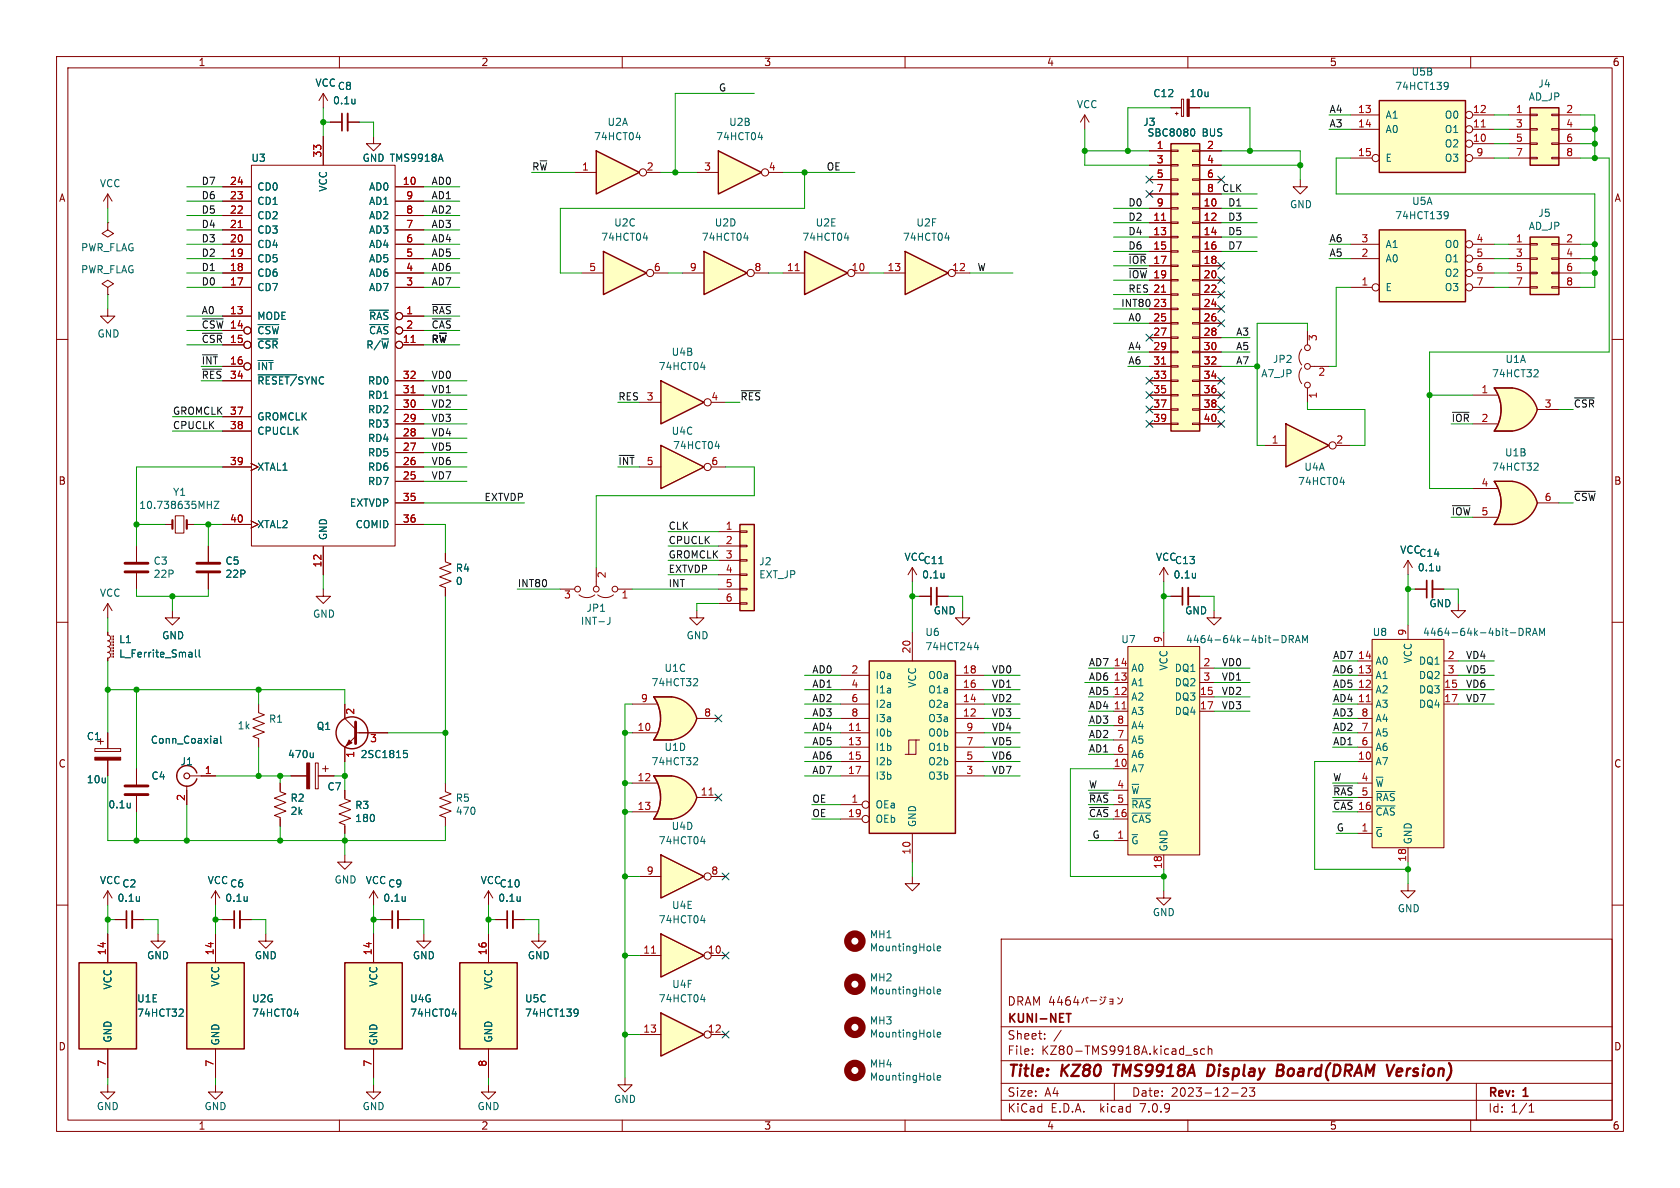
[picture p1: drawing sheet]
<svg xmlns="http://www.w3.org/2000/svg" width="297mm" height="210mm" viewBox="0 0 297 210" stroke-linecap="round" stroke-linejoin="round" font-family="sans-serif">
<defs><g id="words">
<g font-size="2.8" fill="#840000">
<text x="178" y="190.9">Title:</text>
<text x="187.7" y="190.9">KZ80</text>
<text x="197.7" y="190.9">TMS9918A</text>
<text x="215.1" y="190.9">Display</text>
<text x="228.2" y="190.9">Board(DRAM</text>
<text x="248.5" y="190.9">Version)</text>
</g>
<g font-size="2.1" fill="#840000">
<text x="178" y="184">Sheet:</text>
<text x="178" y="181.2">KUNI-NET</text>
<text x="178" y="186.7">File:</text>
<text x="184.1" y="186.7">KZ80-TMS9918A.kicad_sch</text>
<text x="178" y="196.9">KiCad</text>
<text x="178" y="194.1">Size:</text>
<text x="184.7" y="194.1">A4</text>
<text x="185.7" y="196.9">E.D.A.</text>
<text x="194.6" y="196.9">kicad</text>
<text x="200" y="194.1">Date:</text>
<text x="201.8" y="196.9">7.0.9</text>
<text x="207" y="194.1">2023-12-23</text>
<text x="263" y="194.3">Rev:</text>
<text x="263" y="196.9">Id:</text>
<text x="267.1" y="196.9">1/1</text>
<text x="269.4" y="194.3">1</text>
</g>
<g font-size="1.8" fill="#840000">
<text x="35" y="11.9">1</text>
<text x="85" y="11.9">2</text>
<text x="135" y="11.9">3</text>
<text x="185" y="11.9">4</text>
<text x="235" y="11.9">5</text>
<text x="285" y="11.9">6</text>
<text x="10.3" y="35.9">A</text>
<text x="285.3" y="35.9">A</text>
<text x="10.3" y="85.9">B</text>
<text x="285.3" y="85.9">B</text>
<text x="10.3" y="135.9">C</text>
<text x="285.3" y="135.9">C</text>
<text x="10.3" y="185.9">D</text>
<text x="285.3" y="185.9">D</text>
<text x="35" y="199.9">1</text>
<text x="85" y="199.9">2</text>
<text x="135" y="199.9">3</text>
<text x="185" y="199.9">4</text>
<text x="235" y="199.9">5</text>
<text x="285" y="199.9">6</text>
</g>
<g font-size="1.8" fill="#006464">
<text x="55.7" y="15.5">VCC</text>
<text x="59.6" y="16.1">C8</text>
<text x="203.8" y="17.4">C12</text>
<text x="210.2" y="17.4">10u</text>
<text x="246.6" y="16.1">74HCT139</text>
<text x="249.5" y="13.6">U5B</text>
<text x="270.2" y="18">AD_JP</text>
<text x="271.9" y="15.7">J4</text>
<text x="58.8" y="18.6">0.1u</text>
<text x="107.3" y="22.5">U2A</text>
<text x="128.8" y="22.5">U2B</text>
<text x="190.3" y="19.3">VCC</text>
<text x="202" y="22.5">J3</text>
<text x="244.9" y="21.2">A1</text>
<text x="244.9" y="23.7">A0</text>
<text x="255.3" y="23.7">O1</text>
<text x="255.3" y="21.2">O0</text>
<text x="44.3" y="28.8">U3</text>
<text x="64" y="28.8">GND TMS9918A</text>
<text x="104.9" y="25">74HCT04</text>
<text x="126.5" y="25">74HCT04</text>
<text x="202.8" y="24.3">SBC8080</text>
<text x="212.5" y="24.3">BUS</text>
<text x="244.9" y="28.8">E</text>
<text x="255.3" y="26.3">O2</text>
<text x="255.3" y="28.8">O3</text>
<text x="17.6" y="33.3">VCC</text>
<text x="45.4" y="33.9">CD0</text>
<text x="58" y="34" transform="rotate(-90 58 34)">VCC</text>
<text x="65.1" y="33.9">AD0</text>
<text x="45.4" y="41.5">CD3</text>
<text x="45.4" y="39">CD2</text>
<text x="45.4" y="36.4">CD1</text>
<text x="65.1" y="41.5">AD3</text>
<text x="65.1" y="39">AD2</text>
<text x="65.1" y="36.4">AD1</text>
<text x="108.5" y="40.2">U2C</text>
<text x="126.3" y="40.2">U2D</text>
<text x="144.1" y="40.2">U2E</text>
<text x="161.9" y="40.2">U2F</text>
<text x="228" y="37">GND</text>
<text x="246.6" y="39">74HCT139</text>
<text x="249.5" y="36.4">U5A</text>
<text x="270.2" y="40.8">AD_JP</text>
<text x="271.9" y="38.5">J5</text>
<text x="14.2" y="44.6">PWR_FLAG</text>
<text x="45.4" y="46.6">CD5</text>
<text x="45.4" y="44">CD4</text>
<text x="65.1" y="46.6">AD5</text>
<text x="65.1" y="44">AD4</text>
<text x="106.2" y="42.8">74HCT04</text>
<text x="124" y="42.8">74HCT04</text>
<text x="141.7" y="42.8">74HCT04</text>
<text x="159.5" y="42.8">74HCT04</text>
<text x="244.9" y="46.6">A0</text>
<text x="244.9" y="44">A1</text>
<text x="255.3" y="44">O0</text>
<text x="255.3" y="46.6">O1</text>
<text x="14.2" y="48.5">PWR_FLAG</text>
<text x="45.4" y="51.7">CD7</text>
<text x="45.4" y="49.1">CD6</text>
<text x="65.1" y="51.7">AD7</text>
<text x="65.1" y="49.1">AD6</text>
<text x="244.9" y="51.7">E</text>
<text x="255.3" y="49.1">O2</text>
<text x="255.3" y="51.7">O3</text>
<text x="17.1" y="59.9">GND</text>
<text x="45.4" y="56.7">MODE</text>
<text x="45.4" y="59.3">~{CSW}</text>
<text x="65.1" y="56.7">~{RAS}</text>
<text x="65.1" y="59.3">~{CAS}</text>
<text x="45.4" y="61.8">~{CSR}</text>
<text x="45.4" y="65.6">~{INT}</text>
<text x="64.7" y="61.8">R/~{W}</text>
<text x="116.3" y="65.6">74HCT04</text>
<text x="118.6" y="63.1">U4B</text>
<text x="224.9" y="64.4">JP2</text>
<text x="266.1" y="64.4">U1A</text>
<text x="45.4" y="68.2">~{RESET/}SYNC</text>
<text x="65" y="70.7">RD1</text>
<text x="65" y="68.2">RD0</text>
<text x="222.9" y="66.9">A7_JP</text>
<text x="263.7" y="66.9">74HCT32</text>
<text x="45.4" y="74.5">GROMCLK</text>
<text x="45.4" y="77.1">CPUCLK</text>
<text x="65" y="75.8">RD3</text>
<text x="65" y="73.3">RD2</text>
<text x="118.6" y="77.1">U4C</text>
<text x="45.4" y="83.4">XTAL1</text>
<text x="65" y="83.4">RD6</text>
<text x="65" y="80.9">RD5</text>
<text x="65" y="78.3">RD4</text>
<text x="118.9" y="79.6">74HCT04</text>
<text x="230.5" y="83.4">U4A</text>
<text x="263.7" y="83.4">74HCT32</text>
<text x="266" y="80.9">U1B</text>
<text x="30.5" y="87.9">Y1</text>
<text x="61.8" y="89.8">EXTVDP</text>
<text x="65" y="86">RD7</text>
<text x="229.4" y="86">74HCT04</text>
<text x="24.5" y="90.2">10.738635MHZ</text>
<text x="45.4" y="93.6">XTAL2</text>
<text x="58" y="95.6" transform="rotate(-90 58 95.6)">GND</text>
<text x="62.8" y="93.6">COMID</text>
<text x="27.1" y="100">C3</text>
<text x="39.8" y="100">C5</text>
<text x="80.5" y="101.3">R4</text>
<text x="134.1" y="100.1">J2</text>
<text x="159.8" y="99.3">VCC</text>
<text x="163.2" y="99.9">C11</text>
<text x="204.3" y="99.3">VCC</text>
<text x="207.6" y="99.9">C13</text>
<text x="247.4" y="98.1">VCC</text>
<text x="250.5" y="101.2">0.1u</text>
<text x="250.8" y="98.7">C14</text>
<text x="17.6" y="105.7">VCC</text>
<text x="27.1" y="102.3">22P</text>
<text x="39.8" y="102.3">22P</text>
<text x="80.5" y="103.6">0</text>
<text x="134.1" y="102.4">EXT_JP</text>
<text x="162.9" y="102.5">0.1u</text>
<text x="207.4" y="102.5">0.1u</text>
<text x="252.6" y="107.5">GND</text>
<text x="21" y="113.9">L1</text>
<text x="28.6" y="113.2">GND</text>
<text x="55.2" y="109.4">GND</text>
<text x="102.6" y="110.7">INT-J</text>
<text x="103.6" y="108.4">JP1</text>
<text x="121.3" y="113.2">GND</text>
<text x="163.5" y="112.6">U6</text>
<text x="165" y="108.8">GND</text>
<text x="198.1" y="113.9">U7</text>
<text x="209.4" y="108.8">GND</text>
<text x="209.6" y="113.9">4464-64k-4bit-DRAM</text>
<text x="242.6" y="112.6">U8</text>
<text x="251.5" y="112.6">4464-64k-4bit-DRAM</text>
<text x="21" y="116.4">L_Ferrite_Small</text>
<text x="117.4" y="119">U1C</text>
<text x="163.5" y="115.2">74HCT244</text>
<text x="199.9" y="119">A0</text>
<text x="206.6" y="118.6" transform="rotate(-90 206.6 118.6)">VCC</text>
<text x="207.6" y="119">DQ1</text>
<text x="243.1" y="117.7">A0</text>
<text x="249.8" y="117.4" transform="rotate(-90 249.8 117.4)">VCC</text>
<text x="250.7" y="117.7">DQ1</text>
<text x="115.1" y="121.5">74HCT32</text>
<text x="154.7" y="120.2">I0a</text>
<text x="154.7" y="122.8">I1a</text>
<text x="154.7" y="125.3">I2a</text>
<text x="162.2" y="121.7" transform="rotate(-90 162.2 121.7)">VCC</text>
<text x="164" y="125.3">O2a</text>
<text x="164" y="122.8">O1a</text>
<text x="164" y="120.2">O0a</text>
<text x="199.9" y="124.1">A2</text>
<text x="199.9" y="121.5">A1</text>
<text x="207.6" y="124.1">DQ3</text>
<text x="207.6" y="121.5">DQ2</text>
<text x="243.1" y="125.3">A3</text>
<text x="243.1" y="122.8">A2</text>
<text x="243.1" y="120.2">A1</text>
<text x="250.7" y="122.8">DQ3</text>
<text x="250.7" y="125.3">DQ4</text>
<text x="250.7" y="120.2">DQ2</text>
<text x="15.2" y="131">C1</text>
<text x="26.6" y="131.7">Conn_Coaxial</text>
<text x="41.9" y="129.1">1k</text>
<text x="47.5" y="128">R1</text>
<text x="55.9" y="129.2">Q1</text>
<text x="154.7" y="130.4">I0b</text>
<text x="154.7" y="127.9">I3a</text>
<text x="164" y="127.9">O3a</text>
<text x="164" y="130.4">O0b</text>
<text x="199.9" y="126.6">A3</text>
<text x="199.9" y="131.7">A5</text>
<text x="199.9" y="129.1">A4</text>
<text x="207.6" y="126.6">DQ4</text>
<text x="243.1" y="130.4">A5</text>
<text x="243.1" y="127.9">A4</text>
<text x="31.8" y="135.5">J1</text>
<text x="50.8" y="134.2">470u</text>
<text x="63.7" y="134.2">2SC1815</text>
<text x="115.1" y="135.5">74HCT32</text>
<text x="117.4" y="132.9">U1D</text>
<text x="154.7" y="132.9">I1b</text>
<text x="154.7" y="135.5">I2b</text>
<text x="164" y="135.5">O2b</text>
<text x="164" y="132.9">O1b</text>
<text x="199.9" y="136.8">A7</text>
<text x="199.9" y="134.2">A6</text>
<text x="243.1" y="135.5">A7</text>
<text x="243.1" y="132.9">A6</text>
<text x="15.2" y="138.7">10u</text>
<text x="19.1" y="143.1">0.1u</text>
<text x="26.7" y="138">C4</text>
<text x="51.3" y="141.9">R2</text>
<text x="57.8" y="139.9">C7</text>
<text x="62.7" y="143.2">R3</text>
<text x="80.5" y="141.9">R5</text>
<text x="154.7" y="143.1">OEa</text>
<text x="154.7" y="138">I3b</text>
<text x="164" y="138">O3b</text>
<text x="199.9" y="140.6">~{W}</text>
<text x="199.9" y="143.1">~{RAS}</text>
<text x="243.1" y="139.3">~{W}</text>
<text x="243.1" y="141.8">~{RAS}</text>
<text x="51.3" y="144.2">2k</text>
<text x="62.7" y="145.5">180</text>
<text x="80.5" y="144.2">470</text>
<text x="116.3" y="149.5">74HCT04</text>
<text x="118.6" y="146.9">U4D</text>
<text x="154.7" y="145.6">OEb</text>
<text x="162.2" y="146.3" transform="rotate(-90 162.2 146.3)">GND</text>
<text x="199.9" y="149.5">~{G}</text>
<text x="199.9" y="145.6">~{CAS}</text>
<text x="243.1" y="148.2">~{G}</text>
<text x="243.1" y="144.4">~{CAS}</text>
<text x="249.8" y="149.4" transform="rotate(-90 249.8 149.4)">GND</text>
<text x="206.6" y="150.6" transform="rotate(-90 206.6 150.6)">GND</text>
<text x="17.6" y="156.5">VCC</text>
<text x="20.7" y="159.6">0.1u</text>
<text x="21.5" y="157.1">C2</text>
<text x="36.6" y="156.5">VCC</text>
<text x="39.7" y="159.6">0.1u</text>
<text x="40.6" y="157.1">C6</text>
<text x="59.1" y="156.4">GND</text>
<text x="64.6" y="156.5">VCC</text>
<text x="67.7" y="159.6">0.1u</text>
<text x="68.5" y="157.1">C9</text>
<text x="84.9" y="156.5">VCC</text>
<text x="88" y="159.6">0.1u</text>
<text x="88.2" y="157.1">C10</text>
<text x="118.7" y="160.9">U4E</text>
<text x="247" y="161.5">GND</text>
<text x="116.3" y="163.4">74HCT04</text>
<text x="153.7" y="166.1">MH1</text>
<text x="203.7" y="162.2">GND</text>
<text x="25.9" y="169.8">GND</text>
<text x="45" y="169.8">GND</text>
<text x="72.9" y="169.8">GND</text>
<text x="93.2" y="169.8">GND</text>
<text x="153.7" y="168.4">MountingHole</text>
<text x="153.7" y="173.7">MH2</text>
<text x="19.9" y="175" transform="rotate(-90 19.9 175)">VCC</text>
<text x="24.1" y="179.9">74HCT32</text>
<text x="24.1" y="177.4">U1E</text>
<text x="39" y="174.5" transform="rotate(-90 39 174.5)">VCC</text>
<text x="44.5" y="179.9">74HCT04</text>
<text x="44.5" y="177.4">U2G</text>
<text x="66.9" y="174.5" transform="rotate(-90 66.9 174.5)">VCC</text>
<text x="72.4" y="179.9">74HCT04</text>
<text x="72.4" y="177.4">U4G</text>
<text x="87.2" y="175" transform="rotate(-90 87.2 175)">VCC</text>
<text x="92.7" y="177.4">U5C</text>
<text x="92.7" y="179.9">74HCT139</text>
<text x="116.3" y="177.4">74HCT04</text>
<text x="118.7" y="174.9">U4F</text>
<text x="153.7" y="176">MountingHole</text>
<text x="19.9" y="184.4" transform="rotate(-90 19.9 184.4)">GND</text>
<text x="39" y="184.9" transform="rotate(-90 39 184.9)">GND</text>
<text x="66.9" y="184.9" transform="rotate(-90 66.9 184.9)">GND</text>
<text x="87.2" y="184.4" transform="rotate(-90 87.2 184.4)">GND</text>
<text x="153.7" y="181.3">MH3</text>
<text x="153.7" y="183.6">MountingHole</text>
<text x="153.7" y="188.9">MH4</text>
<text x="153.7" y="191.2">MountingHole</text>
<text x="17" y="196.4">GND</text>
<text x="36.1" y="196.4">GND</text>
<text x="64" y="196.4">GND</text>
<text x="84.3" y="196.4">GND</text>
<text x="108.5" y="195.2">GND</text>
</g>
<g font-size="1.8" fill="#0f0f0f">
<text x="127" y="16.2">G</text>
<text x="234.9" y="22.6">A3</text>
<text x="234.9" y="20.1">A4</text>
<text x="35.6" y="32.8">D7</text>
<text x="35.6" y="35.3">D6</text>
<text x="76.2" y="35.3">AD1</text>
<text x="76.2" y="32.8">AD0</text>
<text x="94" y="30.2">R~{W}</text>
<text x="146" y="30.2">OE</text>
<text x="215.9" y="34">CLK</text>
<text x="35.6" y="40.4">D4</text>
<text x="35.6" y="37.8">D5</text>
<text x="76.2" y="40.4">AD3</text>
<text x="76.2" y="37.8">AD2</text>
<text x="199.4" y="39.1">D2</text>
<text x="199.4" y="41.6">D4</text>
<text x="199.4" y="36.6">D0</text>
<text x="217" y="36.6">D1</text>
<text x="217" y="41.6">D5</text>
<text x="217" y="39.1">D3</text>
<text x="35.6" y="42.9">D3</text>
<text x="35.6" y="45.5">D2</text>
<text x="35.6" y="48">D1</text>
<text x="76.2" y="48">AD6</text>
<text x="76.2" y="45.5">AD5</text>
<text x="76.2" y="42.9">AD4</text>
<text x="172.7" y="48">W</text>
<text x="199.4" y="44.2">D6</text>
<text x="199.4" y="46.7">~{IOR}</text>
<text x="217" y="44.2">D7</text>
<text x="234.9" y="45.5">A5</text>
<text x="234.9" y="42.9">A6</text>
<text x="35.6" y="50.5">D0</text>
<text x="76.2" y="50.5">AD7</text>
<text x="199.4" y="51.8">RES 21</text>
<text x="199.4" y="49.3">~{IOW}</text>
<text x="35.6" y="58.2">~{CSW}</text>
<text x="35.6" y="55.6">A0</text>
<text x="76.2" y="55.6">~{RAS}</text>
<text x="76.2" y="58.2">~{CAS}</text>
<text x="198.1" y="54.3">INT80</text>
<text x="199.4" y="56.9">A0</text>
<text x="218.4" y="59.4">A3</text>
<text x="35.6" y="60.7">~{CSR}</text>
<text x="35.6" y="64.5">~{INT}16</text>
<text x="76.2" y="60.7">R~{W}</text>
<text x="199.4" y="62">A4</text>
<text x="199.4" y="64.5">A6</text>
<text x="218.4" y="62">A5</text>
<text x="218.4" y="64.5">A7</text>
<text x="35.6" y="67">~{RES}</text>
<text x="76.2" y="67">VD0</text>
<text x="76.2" y="69.6">VD1</text>
<text x="109.2" y="70.9">RES</text>
<text x="130.8" y="70.9">~{RES}</text>
<text x="30.5" y="75.9">CPUCLK</text>
<text x="30.5" y="73.4">GROMCLK 37</text>
<text x="76.2" y="72.1">VD2</text>
<text x="76.2" y="74.7">VD3</text>
<text x="76.2" y="77.2">VD4</text>
<text x="256.5" y="74.7">~{IOR}2</text>
<text x="278.1" y="72.1">~{CSR}</text>
<text x="76.2" y="79.7">VD5</text>
<text x="76.2" y="82.3">VD6</text>
<text x="109.2" y="82.3">~{INT}5</text>
<text x="76.2" y="84.8">VD7</text>
<text x="85.6" y="88.6">EXTVDP</text>
<text x="278.1" y="88.6">~{CSW}</text>
<text x="118.1" y="93.7">CLK</text>
<text x="256.5" y="91.2">~{IOW}5</text>
<text x="118.1" y="98.8">GROMCLK 3</text>
<text x="118.1" y="96.3">CPUCLK</text>
<text x="118.1" y="101.3">EXTVDP</text>
<text x="91.4" y="103.9">INT80</text>
<text x="118.1" y="103.9">INT</text>
<text x="143.5" y="119.1">AD0</text>
<text x="175.3" y="119.1">VD0</text>
<text x="192.4" y="117.8">AD7</text>
<text x="215.9" y="117.8">VD0</text>
<text x="235.6" y="116.6">AD7</text>
<text x="235.6" y="119.1">AD6</text>
<text x="259.1" y="119.1">VD5</text>
<text x="259.1" y="116.6">VD4</text>
<text x="143.5" y="124.2">AD2</text>
<text x="143.5" y="121.7">AD1</text>
<text x="175.3" y="124.2">VD2</text>
<text x="175.3" y="121.7">VD1</text>
<text x="192.4" y="122.9">AD5</text>
<text x="192.4" y="120.4">AD6</text>
<text x="192.4" y="125.5">AD4</text>
<text x="215.9" y="125.5">VD3</text>
<text x="215.9" y="120.4">VD1</text>
<text x="215.9" y="122.9">VD2</text>
<text x="235.6" y="121.7">AD5</text>
<text x="235.6" y="124.2">AD4</text>
<text x="259.1" y="121.7">VD6</text>
<text x="259.1" y="124.2">VD7</text>
<text x="143.5" y="126.7">AD3</text>
<text x="143.5" y="129.3">AD4</text>
<text x="143.5" y="131.8">AD5</text>
<text x="175.3" y="129.3">VD4</text>
<text x="175.3" y="126.7">VD3</text>
<text x="175.3" y="131.8">VD5</text>
<text x="192.4" y="130.5">AD2</text>
<text x="192.4" y="128">AD3</text>
<text x="235.6" y="126.7">AD3</text>
<text x="235.6" y="129.3">AD2</text>
<text x="235.6" y="131.8">AD1</text>
<text x="143.5" y="134.4">AD6</text>
<text x="143.5" y="136.9">AD7</text>
<text x="175.3" y="136.9">VD7</text>
<text x="175.3" y="134.4">VD6</text>
<text x="192.4" y="133.1">AD1</text>
<text x="143.5" y="142">OE</text>
<text x="192.4" y="142">~{RAS}</text>
<text x="192.4" y="139.4">W</text>
<text x="235.6" y="140.7">~{RAS}</text>
<text x="235.6" y="138.2">W</text>
<text x="235.6" y="143.2">~{CAS}</text>
<text x="143.5" y="144.5">OE</text>
<text x="192.4" y="144.5">~{CAS}</text>
<text x="193" y="148.3">G</text>
<text x="236.2" y="147.1">G</text>
</g>
<g font-size="1.8" fill="#a90000">
<text x="240" y="20.1">13</text>
<text x="240" y="22.6">14</text>
<text x="260.3" y="22.6">11</text>
<text x="260.3" y="20.1">12</text>
<text x="267.9" y="20.1">1</text>
<text x="267.9" y="22.6">3</text>
<text x="276.8" y="20.1">2</text>
<text x="276.8" y="22.6">4</text>
<text x="56.9" y="27.9" transform="rotate(-90 56.9 27.9)">33</text>
<text x="204.4" y="26.4">1</text>
<text x="204.4" y="29">3</text>
<text x="213.3" y="26.4">2</text>
<text x="213.3" y="29">4</text>
<text x="240" y="27.7">15</text>
<text x="260.3" y="25.1">10</text>
<text x="260.9" y="27.7">9</text>
<text x="267.9" y="25.1">5</text>
<text x="267.9" y="27.7">7</text>
<text x="276.8" y="25.1">6</text>
<text x="276.8" y="27.7">8</text>
<text x="40.6" y="35.3">23</text>
<text x="40.6" y="32.8">24</text>
<text x="71.1" y="32.8">10</text>
<text x="71.7" y="35.3">9</text>
<text x="102.8" y="30.2">1</text>
<text x="114.2" y="30.2">2</text>
<text x="124.4" y="30.2">3</text>
<text x="135.8" y="30.2">4</text>
<text x="204.4" y="31.5">5</text>
<text x="204.4" y="34">7</text>
<text x="213.3" y="31.5">6</text>
<text x="213.3" y="34">8</text>
<text x="40.6" y="40.4">21</text>
<text x="40.6" y="37.8">22</text>
<text x="71.7" y="40.4">7</text>
<text x="71.7" y="37.8">8</text>
<text x="203.8" y="39.1">11</text>
<text x="203.8" y="41.7">13</text>
<text x="204.4" y="36.6">9</text>
<text x="212.7" y="36.6">10</text>
<text x="212.7" y="39.1">12</text>
<text x="212.7" y="41.7">14</text>
<text x="40.6" y="45.5">19</text>
<text x="40.6" y="42.9">20</text>
<text x="71.7" y="45.5">5</text>
<text x="71.7" y="42.9">6</text>
<text x="203.8" y="44.2">15</text>
<text x="203.8" y="46.7">17</text>
<text x="212.7" y="44.2">16</text>
<text x="212.7" y="46.7">18</text>
<text x="240.6" y="45.5">2</text>
<text x="240.6" y="42.9">3</text>
<text x="260.9" y="42.9">4</text>
<text x="260.9" y="45.5">5</text>
<text x="267.9" y="42.9">1</text>
<text x="267.9" y="45.5">3</text>
<text x="276.8" y="42.9">2</text>
<text x="276.8" y="45.5">4</text>
<text x="40.6" y="50.5">17</text>
<text x="40.6" y="48">18</text>
<text x="71.7" y="50.5">3</text>
<text x="71.7" y="48">4</text>
<text x="104.1" y="48">5</text>
<text x="115.5" y="48">6</text>
<text x="121.8" y="48">9</text>
<text x="133.3" y="48">8</text>
<text x="139" y="48">11</text>
<text x="150.5" y="48">10</text>
<text x="156.8" y="48">13</text>
<text x="168.2" y="48">12</text>
<text x="203.8" y="49.3">19</text>
<text x="203.8" y="51.8">21</text>
<text x="212.7" y="49.3">20</text>
<text x="212.7" y="51.8">22</text>
<text x="240.6" y="50.5">1</text>
<text x="260.9" y="48">6</text>
<text x="260.9" y="50.5">7</text>
<text x="267.9" y="48">5</text>
<text x="267.9" y="50.5">7</text>
<text x="276.8" y="48">6</text>
<text x="276.8" y="50.5">8</text>
<text x="40.6" y="55.6">13</text>
<text x="40.6" y="58.2">14</text>
<text x="71.7" y="55.6">1</text>
<text x="71.7" y="58.2">2</text>
<text x="203.8" y="54.4">23</text>
<text x="203.8" y="56.9">25</text>
<text x="203.8" y="59.4">27</text>
<text x="212.7" y="54.4">24</text>
<text x="212.7" y="56.9">26</text>
<text x="212.7" y="59.4">28</text>
<text x="40.6" y="60.7">15</text>
<text x="40.6" y="64.5">16</text>
<text x="71.1" y="60.7">11</text>
<text x="203.8" y="62">29</text>
<text x="203.8" y="64.5">31</text>
<text x="212.7" y="62">30</text>
<text x="212.7" y="64.5">32</text>
<text x="233.1" y="60.4" transform="rotate(-90 233.1 60.4)">3</text>
<text x="40.6" y="67.1">34</text>
<text x="71.1" y="69.6">31</text>
<text x="71.1" y="67.1">32</text>
<text x="114.2" y="70.9">3</text>
<text x="125.7" y="70.9">4</text>
<text x="203.8" y="67.1">33</text>
<text x="203.8" y="69.6">35</text>
<text x="212.7" y="67.1">34</text>
<text x="212.7" y="69.6">36</text>
<text x="233" y="66.8">2</text>
<text x="233.1" y="70.6" transform="rotate(-90 233.1 70.6)">1</text>
<text x="261.8" y="69.6">1</text>
<text x="40.6" y="75.9">38</text>
<text x="40.6" y="73.4">37</text>
<text x="71.1" y="77.2">28</text>
<text x="71.1" y="74.7">29</text>
<text x="71.1" y="72.1">30</text>
<text x="203.8" y="72.1">37</text>
<text x="203.8" y="74.7">39</text>
<text x="212.7" y="72.1">38</text>
<text x="212.7" y="74.7">40</text>
<text x="273" y="72.1">3</text>
<text x="40.6" y="82.3">39</text>
<text x="71.1" y="82.3">26</text>
<text x="71.1" y="79.8">27</text>
<text x="125.7" y="82.3">6</text>
<text x="224.7" y="78.5">1</text>
<text x="236.1" y="78.5">2</text>
<text x="71.1" y="84.8">25</text>
<text x="71.1" y="88.6">35</text>
<text x="261.8" y="86.1">4</text>
<text x="273" y="88.6">6</text>
<text x="40.6" y="92.5">40</text>
<text x="71.1" y="92.5">36</text>
<text x="128.2" y="93.7">1</text>
<text x="56.9" y="100.4" transform="rotate(-90 56.9 100.4)">12</text>
<text x="128.2" y="96.3">2</text>
<text x="128.2" y="101.3">4</text>
<text x="99.6" y="106.1">3</text>
<text x="107.4" y="102.3" transform="rotate(-90 107.4 102.3)">2</text>
<text x="109.8" y="106.1">1</text>
<text x="128.2" y="103.9">5</text>
<text x="128.2" y="106.4">6</text>
<text x="205.5" y="113.7" transform="rotate(-90 205.5 113.7)">9</text>
<text x="248.7" y="112.5" transform="rotate(-90 248.7 112.5)">9</text>
<text x="150.4" y="119.1">2</text>
<text x="161" y="115.6" transform="rotate(-90 161 115.6)">20</text>
<text x="170.1" y="119.1">18</text>
<text x="196.8" y="117.9">14</text>
<text x="212.7" y="117.9">2</text>
<text x="240" y="119.1">13</text>
<text x="240" y="116.6">14</text>
<text x="255.8" y="116.6">2</text>
<text x="255.8" y="119.1">3</text>
<text x="113.2" y="124.2">9</text>
<text x="150.4" y="121.7">4</text>
<text x="150.4" y="124.2">6</text>
<text x="170.1" y="124.2">14</text>
<text x="170.1" y="121.7">16</text>
<text x="196.8" y="125.5">11</text>
<text x="196.8" y="122.9">12</text>
<text x="196.8" y="120.4">13</text>
<text x="212" y="122.9">15</text>
<text x="212" y="125.5">17</text>
<text x="212.7" y="120.4">3</text>
<text x="240" y="124.2">11</text>
<text x="240" y="121.7">12</text>
<text x="255.2" y="121.7">15</text>
<text x="255.2" y="124.2">17</text>
<text x="62.9" y="126.4" transform="rotate(-90 62.9 126.4)">2</text>
<text x="65.3" y="131.5">3</text>
<text x="112.6" y="129.3">10</text>
<text x="124.4" y="126.7">8</text>
<text x="149.8" y="129.3">11</text>
<text x="149.8" y="131.8">13</text>
<text x="150.4" y="126.7">8</text>
<text x="170.1" y="126.7">12</text>
<text x="170.7" y="131.8">7</text>
<text x="170.7" y="129.3">9</text>
<text x="197.4" y="130.6">7</text>
<text x="197.4" y="128">8</text>
<text x="240.6" y="131.8">6</text>
<text x="240.6" y="129.3">7</text>
<text x="240.6" y="126.7">8</text>
<text x="36.1" y="136.9">1</text>
<text x="62.9" y="134.1" transform="rotate(-90 62.9 134.1)">1</text>
<text x="149.8" y="134.4">15</text>
<text x="149.8" y="136.9">17</text>
<text x="170.7" y="136.9">3</text>
<text x="170.7" y="134.4">5</text>
<text x="196.8" y="135.6">10</text>
<text x="197.4" y="133.1">6</text>
<text x="240" y="134.4">10</text>
<text x="32.8" y="141.7" transform="rotate(-90 32.8 141.7)">2</text>
<text x="112.6" y="138.2">12</text>
<text x="112.6" y="143.3">13</text>
<text x="123.8" y="140.7">11</text>
<text x="150.4" y="142">1</text>
<text x="197.4" y="139.4">4</text>
<text x="197.4" y="142">5</text>
<text x="240" y="143.3">16</text>
<text x="240.6" y="138.2">4</text>
<text x="240.6" y="140.7">5</text>
<text x="149.8" y="144.5">19</text>
<text x="196.8" y="144.5">16</text>
<text x="197.4" y="148.3">1</text>
<text x="240.6" y="147.1">1</text>
<text x="114.2" y="154.7">9</text>
<text x="125.7" y="154.7">8</text>
<text x="161" y="151.2" transform="rotate(-90 161 151.2)">10</text>
<text x="205.5" y="153.7" transform="rotate(-90 205.5 153.7)">18</text>
<text x="248.7" y="152.4" transform="rotate(-90 248.7 152.4)">18</text>
<text x="18.8" y="169" transform="rotate(-90 18.8 169)">14</text>
<text x="37.8" y="169" transform="rotate(-90 37.8 169)">14</text>
<text x="65.8" y="169" transform="rotate(-90 65.8 169)">14</text>
<text x="86.1" y="169" transform="rotate(-90 86.1 169)">16</text>
<text x="113.6" y="168.7">11</text>
<text x="125.1" y="168.7">10</text>
<text x="113.6" y="182.6">13</text>
<text x="125.1" y="182.6">12</text>
<text x="18.8" y="188.7" transform="rotate(-90 18.8 188.7)">7</text>
<text x="37.8" y="188.7" transform="rotate(-90 37.8 188.7)">7</text>
<text x="65.8" y="188.7" transform="rotate(-90 65.8 188.7)">7</text>
<text x="86.1" y="188.7" transform="rotate(-90 86.1 188.7)">8</text>
</g>
</g></defs>
<g fill="none" stroke="#840000" stroke-width=".18">
<path d="M10 10h277v190h-277zM12 12h273v186h-273zM60 10v2M110 10v2M160 10v2M210 10v2M260 10v2M238.8 22.9h5M238.8 20.3h5M238.8 27.9h3.8M260.3 25.4h3.9M260.3 22.9h3.9"/>
<path d="M260.3 20.3h3.9M260.3 27.9h3.9M10 60h2M266.7 43.2h3.8M266.7 45.7h3.8M266.7 48.3h3.8M266.7 50.8h3.8M270.5 50.7h1.3v.2h-1.3zM270.5 48.1h1.3v.3h-1.3zM270.5 45.6h1.3v.2h-1.3zM270.5 43.1h1.3v.2h-1.3zM274.3 50.7h1.3v.2h-1.3z"/>
<path d="M274.3 48.1h1.3v.3h-1.3zM274.3 45.6h1.3v.2h-1.3zM274.3 43.1h1.3v.2h-1.3zM275.6 43.2h3.8M275.6 45.7h3.8M275.6 48.3h3.8M275.6 50.8h3.8M285 60h2M10 110h2M19 106.7l-.7 1.3M19 106.7v2.5M19 106.7l.8 1.3"/>
<path d="M285 110h2M16.8 132.3h4.5v.5h-4.5zM17.3 131.1h1M19 129.5v2.8M19 134.4v2.8M78.7 138.4v1.6l1.1 .3-2.1 .8 2.1 .8-2.1 .7 2.1 .8-2.1 .7 1 .4v1.6M10 160h2M19 157.5v2.5M19 157.5l-.7 1.3M19 157.5l.8 1.3M61 151.1v1.3h1.2l-1.2 1.3-1.3-1.3h1.3M285 160h2"/>
<path d="M20.3 162.6h2.1M23.4 162.6h2M38.1 165.1v5.1M86.4 165.1v5.1M177 166h108v32h-108zM178.5 176.2a.76 .76 0 0 1 .8 .7 .76 .76 0 0 1-.8 .8zM180 177l.7-.1 .1-.2-.1-.4-.2-.1h-.5v1.5M180.3 177l.5 .7M181.2 177.7l.5-1.5 .5 1.5M181.4 177.3h.7M182.7 177.7v-1.5l.5 1.1 .5-1.1v1.5M185.9 176.1l-.4 1.1h1"/>
<path d="M186.2 176.7v1M187.3 176.1l-.3 1.1h.9M187.7 176.7v1M189.1 176.2a.59 .59 0 0 0-.7 .6v.6l.1 .2 .5 .1 .2-.1v-.5l-.1-.3h-.4l-.3 .3M190.2 176.1l-.4 1.1h.9M190.5 176.7v1M191.6 176.5l-.4 .8M192 176.5l.2 .8M192 176.3l.2 .2M192.2 176.3l.2 .1M192.7 176.9h1.2M194.5 176.6l.2 .2"/>
<path d="M194.6 176.2l.2 .2M195.2 176.3l.1 .1M195.4 176.6a1.14 1.14 0 0 1-.9 1M195.4 176.2l.1 .1M196.2 176.6h.5v.9h-.5M196.2 177.1h.5M197.6 176.3l.3 .3M198.5 176.5a.99 .99 0 0 1-.9 1M38.1 185.4v5.1M60 198v2M86.4 185.4v5.1M110 198v2"/>
<path d="M160 198v2M177 194.5h108M177 191.5h108M177 187.5h108M177 181.5h108M182.5 186.3v.1M182.5 185.5v.1M184.7 183.6v.1M184.7 182.8v.1M187.6 182.1l-1.3 2M197 191.5v3M209.6 186.5h1.1"/>
<path d="M210 198v2M211.6 185.5l-.4-.1-.2 .2 .1 .2 .5 .2v.3h-.6M213 185.5l-.5-.1-.3 .3v.4l.2 .2h.6M213.6 185.5l.2-.1 .4 .1v.9M213.6 184.9v1.5M217.7 193.2h1.2M220.3 192.4v.5l-.8 .9h.9M221.8 192.3l-.5 .6 .4 .1v.7l-.2 .1h-.4l-.2-.1M260 198v2M261 191.5v6.5M270.3 196.6h.9M270.3 195.5l.4-.4v1.5"/>
<circle cx="243.2" cy="27.9" r=".63"/>
<circle cx="259.7" cy="25.4" r=".63"/>
<circle cx="259.7" cy="22.9" r=".63"/>
<circle cx="259.7" cy="20.3" r=".63"/>
<circle cx="259.7" cy="27.9" r=".63"/>
</g>
<path d="M196.8 188.2h1.1M197.4 188.2l-.3 2M214.4 188.3l-.8-.1-.2 2h.5l.5-.3M225.8 189.2h.7M225.9 188.2h.7a.49 .49 0 0 1 .3 .5 .49 .49 0 0 1-.4 .5M226.5 189.2l.3 .1a.58 .58 0 0 1-.4 .9h-.7M246.9 189.5l1-.1-.1-.4-.1-.1-.6 .1-.2 .9 .2 .3 .6-.1" fill="none" stroke="#840000" stroke-width=".4"/>
<path d="M22.4 161v3.1M188.5 179.2h.8M188.9 179.2v1.5" fill="none" stroke="#840000" stroke-width=".3"/>
<g fill="#ffffc2" stroke="#ffffc2" stroke-width=".18">
<path d="M33 170.2h10.2v15.2h-10.2z"/>
<path d="M81.3 170.2h10.1v15.2h-10.1z"/>
<path d="M243.8 17.8h15.3v12.7h-15.3z"/>
<path d="M270.5 41.9h5.1v10.2h-5.1z"/>
</g>
<path d="M243.8 17.8h15.3v12.7h-15.3zM270.5 41.9h5.1v10.2h-5.1zM33 170.2h10.2v15.2h-10.2zM81.3 170.2h10.1v15.2h-10.1z" fill="none" stroke="#840000" stroke-width=".25"/>
<path d="M255.5 14.5l.5 .2a.84 .84 0 0 1-.3 1.1h-.3M256 15.1l-.1 .2h-.4M24.7 158.5v.8M24.7 159.2l-.1 .1M52 179.2h.8M52.6 178.8v.8M101.7 178.4l.4 .1a.84 .84 0 0 1-.3 1.1h-.2M102.2 178.9l-.1 .2-.4 .1" fill="none" stroke="#006464" stroke-width=".18"/>
<path d="M16.8 133.9h4.5v.5h-4.5z" fill="#840000" stroke="#840000" stroke-width=".18"/>
<path d="M261.9 22.4h.7" fill="none" stroke="#a90000" stroke-width=".18"/>
<path d="M23.4 161v3.1" fill="none" stroke="#840000" stroke-width=".33"/>
<path d="M105.4 26.7l7.6 3.8-7.6 3.8z" fill="#ffffc2"/>
<path d="M105.4 26.7l7.6 3.8-7.6 3.8z" fill="none" stroke="#840000" stroke-width=".25"/>
<g fill="none" stroke="#840000" stroke-width=".18">
<path d="M101.6 30.5h3.8M114.3 30.5h2.5M86.4 157.5l-.8 1.3M86.4 157.5v2.5M86.4 157.5l.7 1.3M87.6 162.6h2.1M90.7 162.6h2"/>
<circle cx="113.7" cy="30.5" r=".63"/>
</g>
<path d="M112.5 24.3h.7M113.1 23.9v.8M92 158.5v.8M92 159.2l-.1 .1" fill="none" stroke="#006464" stroke-width=".18"/>
<path d="M90.7 161v3.1" fill="none" stroke="#840000" stroke-width=".33"/>
<path d="M89.7 161v3.1" fill="none" stroke="#840000" stroke-width=".3"/>
<path d="M116.8 179.1l7.7 3.8-7.7 3.8z" fill="#ffffc2"/>
<path d="M116.8 179.1l7.7 3.8-7.7 3.8z" fill="none" stroke="#840000" stroke-width=".25"/>
<g fill="none" stroke="#840000" stroke-width=".18">
<path d="M61 139.7v1.5l1 .4-2.1 .8 2.1 .7-2.1 .8 2.1 .8-2.1 .7 1.1 .4v1.5M113 182.9h3.8M125.7 182.9h2.6"/>
<circle cx="125.1" cy="182.9" r=".63"/>
</g>
<path d="M123.9 176.7h.8M124.5 176.3v.8" fill="none" stroke="#006464" stroke-width=".18"/>
<path d="M116.8 165.1l7.7 3.8-7.7 3.8z" fill="#ffffc2"/>
<g fill="none" stroke="#840000" stroke-width=".25">
<path d="M116.8 165.1l7.7 3.8-7.7 3.8z"/>
<circle cx="62.2" cy="129.5" r="2.82"/>
</g>
<g fill="none" stroke="#840000" stroke-width=".18">
<path d="M61 124.5v2.5l1.9 1.9M62.9 130.2l-1.9 1.9v2.5M63 129.5h5.6M113 168.9h3.8M125.7 168.9h2.6M86.4 191.8v1.2h1.2l-1.2 1.3-1.3-1.3h1.3"/>
<circle cx="125.1" cy="168.9" r=".63"/>
</g>
<path d="M115.2 168.5h.7" fill="none" stroke="#a90000" stroke-width=".18"/>
<path d="M71.4 132.7h.6M71.5 133.1h.3l.2 .3v.4l-.5 .1M123.9 162.7h.8M124.5 162.3v.8" fill="none" stroke="#006464" stroke-width=".18"/>
<path d="M62.9 127.6v3.8" fill="none" stroke="#840000" stroke-width=".51"/>
<path d="M61.7 130.8l.5 .5-1 .5z" fill="#840000" stroke="#840000" stroke-width=".18"/>
<path d="M118.2 125.6l5 1.4a5.2 5.2 0 0 1-4.4 3.8z" fill="#ffffc2" stroke="#ffffc2" stroke-width=".18"/>
<path d="M115.6 130.8h3.1M115.6 123.2h3.1" fill="none" stroke="#ffffc2" stroke-width=".18"/>
<path d="M115.6 123.2h3.1v7.6h-3.1a6.7 6.7 0 0 0 0-7.6z" fill="#ffffc2"/>
<path d="M118.8 123.2a5.1 5.1 0 0 1 4.4 3.8l-5 1.3z" fill="#ffffc2" stroke="#ffffc2" stroke-width=".18"/>
<path d="M34.8 136.7a1.81 1.81 0 0 0-2.8-1 1.81 1.81 0 0 0 0 2.9 1.81 1.81 0 0 0 2.8-.9M115.6 123.2h3.2a5.1 5.1 0 0 1 4.4 3.8 5.2 5.2 0 0 1-4.5 3.8h-3.1a6.6 6.6 0 0 0 0-7.6z" fill="none" stroke="#840000" stroke-width=".25"/>
<g fill="none" stroke="#840000" stroke-width=".18">
<path d="M19 34.3l-.7 1.3M19 34.3v2.5M19 34.3l.8 1.3M58.4 21.6h2.1M61.5 21.6h2M33 138.9v3.3M33.5 137.2h4.6M111.8 129.5h4.3M111.8 124.5h4.3M118.7 123.2h-3.1a6.6 6.6 0 0 1 0 7.6h3.1M123.2 127h3.8M38.1 157.5l-.8 1.3"/>
<path d="M38.1 157.5v2.5M38.1 157.5l.8 1.3M66 157.5l-.7 1.3M66 157.5v2.5M66 157.5l.8 1.3M39.4 162.6h2M42.4 162.6h2M67.3 162.6h2M70.4 162.6h2"/>
</g>
<path d="M62.8 17.5v.9M62.8 18.2l-.1 .1M123.1 120l.2 .2v.3l-.7 .7h.7M38 130.5l.3 .1 .1 .8M38.4 131.3l-.4 .1M38.4 130.8l-.4 .1M39 130.1v1.1l.2 .2M43.7 158.5v.8M43.7 159.2l-.1 .1M71.6 158.5v.8M71.6 159.2v.1" fill="none" stroke="#006464" stroke-width=".18"/>
<path d="M61.5 20.1v3M42.4 161v3.1M70.4 161v3.1" fill="none" stroke="#840000" stroke-width=".33"/>
<path d="M60.5 20.1v3M41.4 161v3.1M69.3 161v3.1" fill="none" stroke="#840000" stroke-width=".3"/>
<circle cx="33" cy="137.2" r=".51" fill="none" stroke="#840000" stroke-width=".2"/>
<path d="M116.8 151.1l7.7 3.8-7.7 3.9z" fill="#ffffc2"/>
<path d="M116.8 151.1l7.7 3.8-7.7 3.9z" fill="none" stroke="#840000" stroke-width=".25"/>
<g fill="none" stroke="#840000" stroke-width=".18">
<path d="M24.1 96.5v2.8M24.1 101.3v2.8M113 154.9h3.8M125.7 154.9h2.6M47 165.1v1.3h1.3l-1.3 1.2-1.3-1.2h1.3"/>
<circle cx="125.1" cy="154.9" r=".63"/>
</g>
<path d="M123.9 148.7h.8M124.5 148.3v.9" fill="none" stroke="#006464" stroke-width=".18"/>
<path d="M22.1 99.6h4.1M22.1 101.1h4.1" fill="none" stroke="#840000" stroke-width=".51"/>
<path d="M118.2 139.6l5 1.4a5.2 5.2 0 0 1-4.4 3.8z" fill="#ffffc2" stroke="#ffffc2" stroke-width=".18"/>
<path d="M115.6 137.2h3.1M115.6 144.8h3.1" fill="none" stroke="#ffffc2" stroke-width=".18"/>
<path d="M115.6 137.2h3.1v7.6h-3.1a6.7 6.7 0 0 0 0-7.6z" fill="#ffffc2"/>
<path d="M118.8 137.2a5.1 5.1 0 0 1 4.4 3.8l-5 1.3z" fill="#ffffc2" stroke="#ffffc2" stroke-width=".18"/>
<path d="M115.6 137.2h3.2a5.1 5.1 0 0 1 4.4 3.8 5.2 5.2 0 0 1-4.5 3.8h-3.1a6.6 6.6 0 0 0 0-7.6z" fill="none" stroke="#840000" stroke-width=".25"/>
<path d="M111.8 138.4h4.3M118.7 137.2h-3.1a6.6 6.6 0 0 1 0 7.6h3.1M111.8 143.5h4.3M123.2 141h3.8" fill="none" stroke="#840000" stroke-width=".18"/>
<path d="M125.3 140.6h.8" fill="none" stroke="#a90000" stroke-width=".18"/>
<path d="M123.1 133.9l.2 .3v.3l-.7 .7h.7" fill="none" stroke="#006464" stroke-width=".18"/>
<path d="M127 26.7l7.6 3.8-7.6 3.8z" fill="#ffffc2"/>
<path d="M127 26.7l7.6 3.8-7.6 3.8z" fill="none" stroke="#840000" stroke-width=".25"/>
<g fill="none" stroke="#840000" stroke-width=".18">
<path d="M123.2 30.5h3.8M135.9 30.5h2.5"/>
<circle cx="135.3" cy="30.5" r=".63"/>
</g>
<path d="M134 24.3h.8M134.7 23.9v.8" fill="none" stroke="#006464" stroke-width=".18"/>
<path d="M124.5 44.5l7.6 3.8-7.6 3.8z" fill="#ffffc2"/>
<path d="M124.5 44.5l7.6 3.8-7.6 3.8zM14 170.2h10.1v15.2h-10.1zM61 170.2h10.1v15.2h-10.1z" fill="none" stroke="#840000" stroke-width=".25"/>
<g fill="none" stroke="#840000" stroke-width=".18">
<path d="M57.1 16.5l-.7 1.3M57.1 16.5v2.6M57.1 16.5l.8 1.3M19 39.4v1.2l1.1 .7-1.1 .6-1-.6 1-.7M19 39.4h.1M19 54.6v1.3h1.3l-1.3 1.3-1.2-1.3h1.2M19 50.8l1.1-.6-1.1-.7-1 .7 1 .6v1.3M19 52.1h.1M120.6 48.3h3.9M133.3 48.3h2.6M45.7 124.5v1.5l1 .4-2 .7 2 .8-2 .8 2 .7-2 .8 1 .4v1.5M19 165.1v5.1"/>
<path d="M27.9 165.1v1.3h1.3l-1.3 1.2-1.2-1.2h1.2M66 165.1v5.1M74.9 165.1v1.3h1.3l-1.3 1.2-1.2-1.2h1.2M95.2 165.1v1.3h1.3l-1.3 1.2-1.2-1.2h1.2M19 191.8v1.2h1.3l-1.3 1.3-1.2-1.3h1.2M19 185.4v5.1M38.1 191.8v1.2h1.3l-1.3 1.3-1.3-1.3h1.3M66 191.8v1.2h1.3l-1.3 1.3-1.2-1.3h1.2M66 185.4v5.1"/>
<circle cx="132.7" cy="48.3" r=".63"/>
</g>
<path d="M131.5 42.1h.8M132.1 41.6v.9M32.2 178.4l.2 .2-.1 .3-.7 .7h.8M79.9 179.2h.8M80.5 178.8v.8" fill="none" stroke="#006464" stroke-width=".18"/>
<g fill="#ffffc2" stroke="#ffffc2" stroke-width=".18">
<path d="M61 170.2h10.1v15.2h-10.1z"/>
<path d="M14 170.2h10.1v15.2h-10.1z"/>
</g>
<path d="M106.7 44.5l7.6 3.8-7.6 3.8z" fill="#ffffc2"/>
<path d="M106.7 44.5l7.6 3.8-7.6 3.8zM130.8 92.7h2.5v15.3h-2.5z" fill="none" stroke="#840000" stroke-width=".25"/>
<g fill="none" stroke="#840000" stroke-width=".18">
<path d="M39.4 33h5M39.4 38.1h5M39.4 35.6h5M44.4 29.2h25.4v67.3h-25.4zM57.1 24.1v5M66 24.1v1.3h1.3l-1.3 1.3-1.2-1.3h1.2M69.9 33h5M69.9 38.1h5M69.9 35.6h5M229.9 31.8v1.2h1.2l-1.2 1.3-1.3-1.3h1.3M39.4 48.3h5M39.4 55.9h5"/>
<path d="M39.4 58.4h3.7M39.4 50.8h5M39.4 45.7h5M39.4 43.2h5M39.4 40.6h5M69.9 48.3h5M69.9 50.8h5M69.9 45.7h5M69.9 43.2h5M69.9 40.6h5M71.2 55.9h3.7M71.2 58.4h3.7"/>
<path d="M102.9 48.3h3.8M115.6 48.3h2.5M39.4 61h3.7M39.4 64.8h3.7M39.4 67.3h5M39.4 73.7h5M39.4 76.2h5M69.9 77.5h5M69.9 74.9h5M69.9 72.4h5M69.9 69.9h5M69.9 67.3h5"/>
<path d="M71.2 61h3.7M29.2 92.7h1.3M31 91.2h1.5v3h-1.5zM33 92.7h1.3M36.8 96.5v2.8M39.4 92.7h5M39.4 82.6h5M44.4 81.9l1.2 .7-1.2 .6M44.4 92.1l1.2 .6-1.2 .6M57.1 96.6v5M69.9 92.7h5M69.9 85.1h5"/>
<path d="M69.9 82.6h5M69.9 80h5M69.9 88.9h5M78.7 97.8v1.5l1.1 .4-2.1 .8 2.1 .7-2.1 .8 2.1 .7-2.1 .8 1 .4v1.5M127 94h3.8M127 96.5h3.8M127 99.1h3.8M130.8 98.9h1.3v.3h-1.3zM130.8 96.4h1.3v.2h-1.3zM130.8 93.9h1.3v.2h-1.3zM19 111.8v.5l.4 .1 .2 .4-.2 .3-.4 .2 .4 .1 .2 .4-.2 .4-.4 .1 .4 .2 .2 .3-.2 .4-.4 .1 .4 .2 .2 .3-.2 .4-.4 .1v.5M19.8 112.4v.2"/>
<path d="M19.8 112.9v.3M19.8 113.4v.3M19.8 113.9v.3M19.8 114.4v.3M19.8 114.9v.3M19.8 115.4v.3M19.8 116v.2M20.1 112.4v.2M20.1 112.9v.3M20.1 113.4v.3M20.1 113.9v.3M20.1 114.4v.3"/>
<path d="M20.1 114.9v.3M20.1 115.4v.3M20.1 116v.2M30.5 108v1.2h1.2l-1.2 1.3-1.3-1.3h1.3M36.8 101.3v2.8M57.1 104.1v1.3h1.3l-1.3 1.3-1.2-1.3h1.2M99.1 104.1h2.5M102.4 105.2a2.26 2.26 0 0 0 2.8 0M105.4 100.3v3.3M105.7 105.2a2.26 2.26 0 0 0 2.8 0M109.2 104.1h2.6M123.2 108v1.2h1.3l-1.3 1.3-1.3-1.3h1.3"/>
<path d="M127 104.1h3.8M127 101.6h3.8M127 106.7h3.8M130.8 106.6h1.3v.2h-1.3zM130.8 104h1.3v.3h-1.3zM130.8 101.5h1.3v.2h-1.3zM24.1 135.9v2.8M49.5 138.4v1.6l1 .3-2 .8 2 .8-2 .7 2 .8-2 .7 1 .4v1.6M51.4 137.2h2.8M55.8 134.9h.5v4.5h-.5zM56.3 137.2h2.8M57 135.9h1"/>
<path d="M57.5 135.4v1M24.1 140.7v2.8M110.5 190.5v1.3h1.3l-1.3 1.2-1.3-1.2h1.3"/>
<circle cx="43.7" cy="58.4" r=".63"/>
<circle cx="114.9" cy="48.3" r=".63"/>
<circle cx="43.7" cy="64.8" r=".63"/>
<circle cx="43.7" cy="61" r=".63"/>
<circle cx="70.6" cy="61" r=".63"/>
<circle cx="102.1" cy="104.1" r=".51"/>
<circle cx="105.4" cy="104.1" r=".51"/>
<circle cx="108.7" cy="104.1" r=".51"/>
</g>
<g fill="none" stroke="#006464" stroke-width=".18">
<path d="M77.9 27.2l.4 1.3M45.6 57.4h3.7M45.6 59.9h3.5M65.4 54.8h3.3M65.4 57.4h3.3M113.7 42.1h.8M114.3 41.6v.9M45.6 63.7h2.7M45.6 66.3h6.8M36.6 89.2h.8M37.4 88.6v1.3M37.9 88.6h.8l-.8 1.3h.8"/>
<path d="M34.6 114.9v1.1l.1 .1M35.2 114.9v1.1l.2 .1M107.8 109.1v.9a.41 .41 0 0 1-.5 .4M55.4 133.1v.8M55.4 133.8l-.2 .1M23 142v.8M23 142.7v.1"/>
</g>
<path d="M34.8 99.6h4.1M34.8 101.1h4.1M22.1 138.9h4.1M22.1 140.5h4.1" fill="none" stroke="#840000" stroke-width=".51"/>
<path d="M54.2 134.9h.5v4.5h-.5z" fill="#840000" stroke="#840000" stroke-width=".18"/>
<path d="M30.5 91.9v1.6M33 91.9v1.6" fill="none" stroke="#840000" stroke-width=".38"/>
<path d="M130.8 92.7h2.5v15.3h-2.5z" fill="#ffffc2" stroke="#ffffc2" stroke-width=".18"/>
<path d="M42.1 40.2h.7M72.7 60.5h.7M72.7 69.4h.7" fill="none" stroke="#a90000" stroke-width=".18"/>
<path d="M116.8 78.7l7.7 3.9-7.7 3.8z" fill="#ffffc2"/>
<path d="M116.8 78.7l7.7 3.9-7.7 3.8z" fill="none" stroke="#840000" stroke-width=".25"/>
<g fill="none" stroke="#840000" stroke-width=".18">
<path d="M113 82.6h3.8M125.7 82.6h2.6"/>
<circle cx="125.1" cy="82.5" r=".63"/>
</g>
<path d="M126.4 78.9h.8M127 78.5v.8" fill="none" stroke="#006464" stroke-width=".18"/>
<path d="M116.8 67.3l7.7 3.8-7.7 3.8z" fill="#ffffc2"/>
<path d="M270.5 19.1h5.1v10.1h-5.1zM243.8 40.6h15.3v12.7h-15.3zM116.8 67.3l7.7 3.8-7.7 3.8z" fill="none" stroke="#840000" stroke-width=".25"/>
<g fill="none" stroke="#840000" stroke-width=".18">
<path d="M266.7 20.3h3.8M266.7 22.9h3.8M266.7 25.4h3.8M266.7 27.9h3.8M270.5 27.8h1.3v.3h-1.3zM270.5 25.3h1.3v.2h-1.3zM270.5 22.7h1.3v.3h-1.3zM270.5 20.2h1.3v.2h-1.3zM274.3 27.8h1.3v.3h-1.3zM274.3 25.3h1.3v.2h-1.3zM274.3 22.7h1.3v.3h-1.3zM274.3 20.2h1.3v.2h-1.3z"/>
<path d="M275.6 20.3h3.8M275.6 22.9h3.8M275.6 25.4h3.8M275.6 27.9h3.8M238.8 50.8h3.8M238.8 45.7h5M238.8 43.2h5M260.3 50.8h3.9M260.3 45.7h3.9M260.3 43.2h3.9M260.3 48.3h3.9M113 71.1h3.8"/>
<path d="M125.7 71.1h2.6"/>
<circle cx="243.2" cy="50.8" r=".63"/>
<circle cx="259.7" cy="50.8" r=".63"/>
<circle cx="259.7" cy="45.7" r=".63"/>
<circle cx="259.7" cy="43.2" r=".63"/>
<circle cx="259.7" cy="48.3" r=".63"/>
<circle cx="125.1" cy="71.1" r=".63"/>
</g>
<path d="M255.5 37.4l.5 .1a.84 .84 0 0 1-.3 1.2h-.3M256 38l-.1 .1-.4 .1M123.9 64.9h.8M124.5 64.5v.8" fill="none" stroke="#006464" stroke-width=".18"/>
<g fill="#ffffc2" stroke="#ffffc2" stroke-width=".18">
<path d="M243.8 40.6h15.3v12.7h-15.3z"/>
<path d="M270.5 19.1h5.1v10.1h-5.1z"/>
</g>
<path d="M227.3 74.9l7.6 3.8-7.6 3.9z" fill="#ffffc2"/>
<path d="M207 25.4h5.1v50.8h-5.1zM227.3 74.9l7.6 3.8-7.6 3.9z" fill="none" stroke="#840000" stroke-width=".25"/>
<g fill="none" stroke="#840000" stroke-width=".18">
<path d="M207 19.1h1.9M208 19.8v.5M208.9 17.5h.3v3.1h-.3zM210.2 19.1h1.9M191.8 20.3l-.8 1.3M191.8 20.3v2.6M191.8 20.3l.7 1.3M203.2 26.7h3.8M203.2 36.8h3.8M203.2 39.4h3.8M203.2 29.2h3.8M203.2 31.8h3.8"/>
<path d="M203.2 34.3h3.8M207 39.2h1.3v.3h-1.3zM207 36.7h1.3v.3h-1.3zM207 34.2h1.3v.2h-1.3zM207 31.6h1.3v.3h-1.3zM207 29.1h1.3v.2h-1.3zM207 26.5h1.3v.3h-1.3zM207.8 20.1h.5M210.8 39.2h1.3v.3h-1.3zM210.8 36.7h1.3v.3h-1.3zM210.8 34.2h1.3v.2h-1.3zM210.8 31.6h1.3v.3h-1.3z"/>
<path d="M210.8 29.1h1.3v.2h-1.3zM210.8 26.5h1.3v.3h-1.3zM212.1 26.7h3.8M212.1 36.8h3.8M212.1 39.4h3.8M212.1 29.2h3.8M212.1 31.8h3.8M212.1 34.3h3.8M203.2 41.9h3.8M203.2 44.5h3.8M203.2 47h3.8M203.2 49.5h3.8"/>
<path d="M203.2 52.1h3.8M203.2 54.6h3.8M203.2 57.2h3.8M203.2 59.7h3.8M207 59.6h1.3v.2h-1.3zM207 57h1.3v.3h-1.3zM207 54.5h1.3v.2h-1.3zM207 51.9h1.3v.3h-1.3zM207 49.4h1.3v.3h-1.3zM207 46.9h1.3v.2h-1.3zM207 44.3h1.3v.3h-1.3zM207 41.8h1.3v.2h-1.3z"/>
<path d="M210.8 59.6h1.3v.2h-1.3zM210.8 57h1.3v.3h-1.3zM210.8 54.5h1.3v.2h-1.3zM210.8 51.9h1.3v.3h-1.3zM210.8 49.4h1.3v.3h-1.3zM210.8 46.9h1.3v.2h-1.3zM210.8 44.3h1.3v.3h-1.3zM210.8 41.8h1.3v.2h-1.3zM212.1 41.9h3.8M212.1 44.5h3.8M212.1 47h3.8M212.1 49.5h3.8"/>
<path d="M212.1 52.1h3.8M212.1 54.6h3.8M212.1 57.2h3.8M212.1 59.7h3.8M231.1 58.4v2.6M203.2 64.8h3.8M203.2 62.2h3.8M203.2 67.3h3.8M203.2 69.9h3.8M203.2 72.4h3.8M203.2 74.9h3.8M207 74.8h1.3v.3h-1.3z"/>
<path d="M207 72.3h1.3v.2h-1.3zM207 69.7h1.3v.3h-1.3zM207 67.2h1.3v.2h-1.3zM207 64.6h1.3v.3h-1.3zM207 62.1h1.3v.3h-1.3zM210.8 74.8h1.3v.3h-1.3zM210.8 72.3h1.3v.2h-1.3zM210.8 69.7h1.3v.3h-1.3zM210.8 67.2h1.3v.2h-1.3zM210.8 64.6h1.3v.3h-1.3zM210.8 62.1h1.3v.3h-1.3zM212.1 64.8h3.8"/>
<path d="M212.1 62.2h3.8M212.1 67.3h3.8M212.1 69.9h3.8M212.1 72.4h3.8M212.1 74.9h3.8M223.5 78.7h3.8M230.1 65a2.26 2.26 0 0 0 0 2.8M230.1 61.7a2.26 2.26 0 0 0 0 2.8M231.1 68.6v2.5M231.6 64.8h3.3M236.2 78.7h2.6"/>
<circle cx="231.1" cy="61.5" r=".51"/>
<circle cx="231.1" cy="64.8" r=".51"/>
<circle cx="231.1" cy="68.1" r=".51"/>
<circle cx="235.6" cy="78.7" r=".63"/>
</g>
<path d="M210.8 22.8a.68 .68 0 0 1 .4 .6 .68 .68 0 0 1-.4 .6M236.9 85.2h.8M237.5 84.8v.9" fill="none" stroke="#006464" stroke-width=".18"/>
<path d="M209.9 17.5h.3v3.1h-.3z" fill="#840000" stroke="#840000" stroke-width=".18"/>
<g fill="#ffffc2" stroke="#ffffc2" stroke-width=".18">
<path d="M207 25.4h5.1v50.8h-5.1z"/>
<path d="M266.8 71l5 1.4a5.2 5.2 0 0 1-4.4 3.8z"/>
</g>
<path d="M205.3 39h.8M205.3 51.7h.8M205.3 64.4h.8" fill="none" stroke="#a90000" stroke-width=".18"/>
<path d="M264.2 76.2h3.1M264.2 68.6h3.1" fill="none" stroke="#ffffc2" stroke-width=".18"/>
<path d="M264.2 68.6h3.1v7.6h-3.1a6.7 6.7 0 0 0 0-7.6z" fill="#ffffc2"/>
<g fill="#ffffc2" stroke="#ffffc2" stroke-width=".18">
<path d="M267.4 68.6a5.1 5.1 0 0 1 4.4 3.8l-5 1.3z"/>
<path d="M266.8 87.5l5 1.4a5.2 5.2 0 0 1-4.4 3.8z"/>
</g>
<path d="M264.2 68.6h3.2a5.1 5.1 0 0 1 4.4 3.8 5.2 5.2 0 0 1-4.5 3.8h-3.1a6.6 6.6 0 0 0 0-7.6z" fill="none" stroke="#840000" stroke-width=".25"/>
<path d="M260.3 69.9h4.4M260.3 74.9h4.4M267.3 68.6h-3.1a6.6 6.6 0 0 1 0 7.6h3.1M271.8 72.4h3.8" fill="none" stroke="#840000" stroke-width=".18"/>
<path d="M271.7 65.3l.2 .3v.3l-.8 .7h.8" fill="none" stroke="#006464" stroke-width=".18"/>
<path d="M264.2 92.7h3.1M264.2 85.1h3.1" fill="none" stroke="#ffffc2" stroke-width=".18"/>
<path d="M264.2 85.1h3.1v7.6h-3.1a6.7 6.7 0 0 0 0-7.6z" fill="#ffffc2"/>
<path d="M267.4 85.1a5.1 5.1 0 0 1 4.4 3.8l-5 1.3z" fill="#ffffc2" stroke="#ffffc2" stroke-width=".18"/>
<path d="M264.2 85.1h3.2a5.1 5.1 0 0 1 4.4 3.8 5.2 5.2 0 0 1-4.5 3.8h-3.1a6.6 6.6 0 0 0 0-7.6z" fill="none" stroke="#840000" stroke-width=".25"/>
<g fill="none" stroke="#840000" stroke-width=".18">
<path d="M260.3 86.4h4.4M260.3 91.4h4.4M267.3 85.1h-3.1a6.6 6.6 0 0 1 0 7.6h3.1M271.8 88.9h3.8M161.3 100.3l-.8 1.3M161.3 100.3v2.6M161.3 100.3l.8 1.3M162.6 105.4h2M165.6 105.4h2M205.7 100.3l-.7 1.3M205.7 100.3v2.6M205.7 100.3l.8 1.3"/>
<path d="M207 105.4h2M210.1 105.4h2"/>
</g>
<path d="M166 99.6h.7M271.7 81.9l.2 .2v.3l-.8 .7h.8M166.9 101.3v.9M166.9 102.1h-.1M211.3 101.3v.9M211.3 102.1h.1" fill="none" stroke="#006464" stroke-width=".18"/>
<path d="M165.6 103.9v3M210.1 103.9v3" fill="none" stroke="#840000" stroke-width=".33"/>
<path d="M164.6 103.9v3M209 103.9v3" fill="none" stroke="#840000" stroke-width=".3"/>
<path d="M160 44.5l7.6 3.8-7.6 3.8z" fill="#ffffc2"/>
<path d="M160 44.5l7.6 3.8-7.6 3.8z" fill="none" stroke="#840000" stroke-width=".25"/>
<g fill="none" stroke="#840000" stroke-width=".18">
<path d="M156.2 48.3h3.8M168.9 48.3h2.5"/>
<circle cx="168.3" cy="48.3" r=".63"/>
</g>
<path d="M167.1 42.1h.8M167.7 41.6v.9" fill="none" stroke="#006464" stroke-width=".18"/>
<path d="M142.2 44.5l7.7 3.8-7.7 3.8z" fill="#ffffc2"/>
<path d="M142.2 44.5l7.7 3.8-7.7 3.8zM153.7 116.8h15.2v30.5h-15.2z" fill="none" stroke="#840000" stroke-width=".25"/>
<g fill="none" stroke="#840000" stroke-width=".18">
<path d="M207 19.1h1.9M210.2 19.1h1.9M39.4 33h5M39.4 38.1h5M39.4 35.6h5M57.1 24.1v5M58.4 21.6h2.1M61.5 21.6h2M69.9 33h5M69.9 38.1h5M69.9 35.6h5M203.2 26.7h3.8"/>
<path d="M203.2 36.8h3.8M203.2 39.4h3.8M203.2 29.2h3.8M203.2 31.8h3.8M203.2 34.3h3.8M212.1 26.7h3.8M212.1 36.8h3.8M212.1 39.4h3.8M212.1 29.2h3.8M212.1 31.8h3.8M212.1 34.3h3.8M39.4 48.3h5"/>
<path d="M39.4 55.9h5M39.4 58.4h3.7M39.4 50.8h5M39.4 45.7h5M39.4 43.2h5M39.4 40.6h5M69.9 48.3h5M69.9 50.8h5M69.9 45.7h5M69.9 43.2h5M69.9 40.6h5M71.2 55.9h3.7"/>
<path d="M71.2 58.4h3.7M138.4 48.3h3.8M151.1 48.3h2.6M203.2 41.9h3.8M203.2 44.5h3.8M203.2 47h3.8M203.2 49.5h3.8M203.2 52.1h3.8M203.2 54.6h3.8M203.2 57.2h3.8M203.2 59.7h3.8M212.1 41.9h3.8"/>
<path d="M212.1 44.5h3.8M212.1 47h3.8M212.1 49.5h3.8M212.1 52.1h3.8M212.1 54.6h3.8M212.1 57.2h3.8M212.1 59.7h3.8M39.4 61h3.7M39.4 64.8h3.7M39.4 67.3h5M39.4 73.7h5M39.4 76.2h5"/>
<path d="M69.9 77.5h5M69.9 74.9h5M69.9 72.4h5M69.9 69.9h5M69.9 67.3h5M71.2 61h3.7M203.2 64.8h3.8M203.2 74.9h3.8M203.2 72.4h3.8M203.2 69.9h3.8M203.2 67.3h3.8M203.2 62.2h3.8"/>
<path d="M212.1 64.8h3.8M212.1 74.9h3.8M212.1 72.4h3.8M212.1 69.9h3.8M212.1 67.3h3.8M212.1 62.2h3.8M36.8 96.5v2.8M39.4 82.6h5M39.4 92.7h5M44.4 81.9l1.2 .7-1.2 .6M44.4 92.1l1.2 .6-1.2 .6M57.1 96.6v5"/>
<path d="M69.9 85.1h5M69.9 82.6h5M69.9 80h5M69.9 88.9h5M69.9 92.7h5M78.7 97.8v1.3M248.9 99.1v2.5M248.9 99.1l-.7 1.2M248.9 99.1l.8 1.2M19 111.8v.5M19 116.3v.5M36.8 101.3v2.8"/>
<path d="M78.7 104.1v1.3M148.6 119.4h5.1M161.3 111.8v5M162.6 105.4h2M165.6 105.4h2M168.9 119.4h5.1M170.2 108v1.2h1.2l-1.2 1.3-1.3-1.3h1.3M196.8 118.1h2.6M199.4 114.3h12.7v36.8h-12.7zM205.7 111.8v2.5M207 105.4h2M210.1 105.4h2"/>
<path d="M212.1 118.1h2.5M214.6 108v1.2h1.3l-1.3 1.3-1.2-1.3h1.2M240 119.4h2.6M240 116.8h2.6M242.6 113h12.7v36.9h-12.7zM248.9 110.5v2.5M250.2 104.1h2M253.2 104.1h2.1M255.3 119.4h2.5M255.3 116.8h2.5M257.8 106.7v1.3h1.3l-1.3 1.2-1.3-1.2h1.3M19 129.5v2.8"/>
<path d="M19 134.4v2.8M24.1 135.9v2.8M33 139.7v2.5M35.6 137.2h2.5M49.5 138.4v1.3M51.4 137.2h2.8M56.3 137.2h2.8M61 124.5v2.5M61 132.1v2.5M61 139.7v1.3M63.5 129.5h5.1M148.6 134.6h5.1"/>
<path d="M148.6 124.5h5.1M148.6 121.9h5.1M148.6 132.1h5.1M148.6 129.5h5.1M148.6 127h5.1M148.6 137.2h5.1M161.9 130.8h-1.2v2.6M162.6 130.8h-.7v2.6h-1.9M168.9 134.6h5.1M168.9 124.5h5.1M168.9 121.9h5.1M168.9 132.1h5.1"/>
<path d="M168.9 129.5h5.1M168.9 127h5.1M168.9 137.2h5.1M196.8 135.9h2.6M196.8 125.7h2.6M196.8 123.2h2.6M196.8 120.7h2.6M196.8 139.7h2.6M196.8 133.4h2.6M196.8 130.8h2.6M196.8 128.3h2.6M212.1 125.7h2.5"/>
<path d="M212.1 123.2h2.5M212.1 120.7h2.5M240 134.6h2.6M240 124.5h2.6M240 121.9h2.6M240 138.4h2.6M240 132.1h2.6M240 129.5h2.6M240 127h2.6M255.3 124.5h2.5M255.3 121.9h2.5M24.1 140.7v2.8"/>
<path d="M49.5 144.8v1.3M61 146.1v1.2M148.6 142.2h3.8M148.6 144.8h3.8M161.3 154.9v1.3h1.3l-1.3 1.3-1.3-1.3h1.3M161.3 147.3v5.1M196.8 142.2h2.6M196.8 144.8h2.6M196.8 148.6h2.6M205.7 157.5v1.3h1.3l-1.3 1.2-1.2-1.2h1.2M205.7 151.1v2.6M240 147.3h2.6"/>
<path d="M240 143.5h2.6M240 141h2.6M248.9 156.2v1.3h1.3l-1.3 1.3-1.3-1.3h1.3M248.9 149.9v2.5M19 165.1v5.1M20.3 162.6h2.1M23.4 162.6h2M38.1 165.1v5.1M39.4 162.6h2M42.4 162.6h2M66 165.1v5.1M67.3 162.6h2"/>
<path d="M70.4 162.6h2M86.4 165.1v5.1M87.6 162.6h2.1M90.7 162.6h2M19 185.4v5.1M38.1 185.4v5.1M66 185.4v5.1M86.4 185.4v5.1"/>
<circle cx="43.7" cy="58.4" r=".63"/>
<circle cx="150.5" cy="48.3" r=".63"/>
<circle cx="43.7" cy="64.8" r=".63"/>
<circle cx="43.7" cy="61" r=".63"/>
<circle cx="70.6" cy="61" r=".63"/>
<circle cx="153" cy="144.8" r=".63"/>
<circle cx="153" cy="142.2" r=".63"/>
</g>
<path d="M205.3 39h.8M42.1 40.2h.7M140.6 47.8h.7M205.3 51.7h.8M72.7 60.5h.7M72.7 69.4h.7M205.3 64.4h.8M151.4 129.1h.7M198.4 125.3h.7M241.5 124h.8" fill="none" stroke="#a90000" stroke-width=".18"/>
<g fill="none" stroke="#006464" stroke-width=".18">
<path d="M62.8 17.5v.9M62.8 18.2l-.1 .1M77.9 27.2l.4 1.3M210.8 22.8a.68 .68 0 0 1 .4 .6 .68 .68 0 0 1-.4 .6M45.6 57.4h3.7M45.6 59.9h3.5M65.4 54.8h3.3M65.4 57.4h3.3M149.3 42.1h.8M149.9 41.6v.9M45.6 63.7h2.7M45.6 66.3h6.8"/>
<path d="M166 99.6h.7M34.6 114.9v1.1l.1 .1M35.2 114.9v1.1l.2 .1M166.9 101.3v.9M166.9 102.1h-.1M172.2 114.5h.8M172.8 114v.9M211.3 101.3v.9M211.3 102.1h.1M226.7 112.3a.64 .64 0 0 1 .7 .7 .64 .64 0 0 1-.7 .6M227.9 113l.6-.1 .2-.1-.1-.3-.7-.2v1.3M228.2 113l.5 .6"/>
<path d="M229 113.6l.4-1.3 .5 1.3M229.1 113.2h.6M230.3 113.6v-1.3l.4 .9 .4-.9v1.3M254.5 100.1v.8M254.5 100.8h.1M268.6 111.1a.64 .64 0 0 1 .7 .6 .64 .64 0 0 1-.7 .6M269.8 111.7h.6l.2-.2-.1-.3-.7-.1v1.2M270.1 111.7l.5 .6M270.9 112.3l.4-1.2 .5 1.2M271 112h.6M272.2 112.3v-1.2l.4 .9 .4-.9v1.2M38 130.5l.3 .1 .1 .8"/>
<path d="M38.4 131.3l-.4 .1M38.4 130.8l-.4 .1M39 130.1v1.1l.2 .2M55.4 133.1v.8M55.4 133.8l-.2 .1M71.4 132.7h.6M71.5 133.1h.3l.2 .3v.4l-.5 .1M200.1 138.7h1.2M243.3 137.4h1.2M243.3 139.9h3.3M23 142v.8M23 142.7v.1"/>
<path d="M24.7 158.5v.8M24.7 159.2l-.1 .1M43.7 158.5v.8M43.7 159.2l-.1 .1M71.6 158.5v.8M71.6 159.2v.1M92 158.5v.8M92 159.2l-.1 .1M200.1 143.7h3.3M200.1 141.2h3.3M243.3 142.5h3.3M32.2 178.4l.2 .2-.1 .3-.7 .7h.8"/>
<path d="M52 179.2h.8M52.6 178.8v.8M79.9 179.2h.8M80.5 178.8v.8M101.7 178.4l.4 .1a.84 .84 0 0 1-.3 1.1h-.2M102.2 178.9l-.1 .2-.4 .1M165.1 167.9l.2 .2M165.1 175.5l.2 .2M165.7 167.7l.6-.2-.1-.2-.3-.1-.2 .2 .1 .6h.4M165.7 175.3l.6-.1-.1-.3h-.3l-.2 .1 .1 .7h.4M165.1 183.2l.2 .1M165.1 190.8l.2 .2"/>
<path d="M165.7 182.9l.6-.1-.1-.3h-.3l-.2 .2 .1 .6h.4M165.7 190.5l.6-.1-.1-.2-.3-.1-.2 .2 .1 .6h.4"/>
</g>
<g fill="#ffffc2" stroke="#ffffc2" stroke-width=".18">
<path d="M242.6 113h12.7v36.9h-12.7z"/>
<path d="M153.7 116.8h15.2v30.5h-15.2z"/>
<path d="M199.4 114.3h12.7v36.8h-12.7z"/>
</g>
<g fill="none" stroke="#840000" stroke-width="1.3">
<circle cx="151.1" cy="166.4" r="1.27"/>
<circle cx="151.1" cy="174" r="1.27"/>
<circle cx="151.1" cy="189.2" r="1.27"/>
<circle cx="151.1" cy="181.6" r="1.27"/>
</g>
<path d="M253.2 102.6v3.1" fill="none" stroke="#840000" stroke-width=".33"/>
<path d="M252.2 102.6v3.1" fill="none" stroke="#840000" stroke-width=".3"/>
<g fill="none" stroke="#0f0f0f" stroke-width=".18">
<path d="M35.8 56.4h3.7M35.8 58.9h3.5M76.4 56.4h3.3M76.4 53.8h3.3M199.6 44.9h3M199.6 47.5h3.1M35.8 65.3h3.4M131 69.1h3.4M256.8 72.9h2.9M278.4 70.3h3.5M256.8 89.4h3.1M278.4 86.9h3.6"/>
<path d="M235.8 138.9h3.3M192.6 142.7h3.3M192.6 140.2h3.3M235.8 141.5h3.3"/>
</g>
<g fill="none" stroke="#009600" stroke-width=".18">
<path d="M57.1 19.1v5M133.3 16.5h-13.9v14M207 19.1h-7.6v7.6M212.1 19.1h8.9v7.6M19 36.8v2.6M33 35.6h6.4M33 38.1h6.4M33 33h6.4M57.1 21.6h1.3M63.5 21.6h2.5v2.5M74.9 35.6h6.4M74.9 38.1h6.4"/>
<path d="M74.9 33h6.4M94 30.5h7.6M116.8 30.5h6.4M138.4 30.5h12.7M142.2 30.5v6.3h-43.1v11.5h3.8M191.8 26.7h11.4M191.8 22.9v6.3h11.4M196.8 36.8h6.4M196.8 39.4h6.4M215.9 36.8h6.3M215.9 39.4h6.3M215.9 34.3h6.3"/>
<path d="M215.9 26.7h14v5.1M215.9 29.2h14M234.9 22.9h3.9M234.9 20.3h3.9M238.8 27.9h-2.6v6.4h45.7v16.5h-2.5M264.2 27.9h2.5M264.2 22.9h2.5M264.2 25.4h2.5M264.2 20.3h2.5M279.4 27.9h5.1v34.3h-31.8v24.2h7.6M279.4 22.9h2.5M279.4 20.3h2.5v7.6"/>
<path d="M279.4 25.4h2.5M19 52.1v2.5M33 48.3h6.4M33 43.2h6.4M33 40.6h6.4M33 58.4h6.4M33 50.8h6.4M33 55.9h6.4M33 45.7h6.4M74.9 48.3h6.4M74.9 43.2h6.4M74.9 40.6h6.4"/>
<path d="M74.9 58.4h6.4M74.9 50.8h6.4M74.9 55.9h6.4M74.9 45.7h6.4M118.1 48.3h2.5M135.9 48.3h2.5M153.7 48.3h2.5M171.4 48.3h7.7M196.8 57.2h6.4M196.8 47h6.4M196.8 41.9h6.4M196.8 44.5h6.4"/>
<path d="M196.8 52.1h6.4M196.8 54.6h6.4M196.8 49.5h6.4M215.9 59.7h5.1M215.9 41.9h6.3M215.9 44.5h6.3M231.1 58.4v-1.2h-8.9v21.5h1.3M234.9 43.2h3.9M234.9 45.7h3.9M238.8 50.8h-2.6v14h-1.3M264.2 48.3h2.5M264.2 43.2h2.5"/>
<path d="M264.2 50.8h2.5M264.2 45.7h2.5M279.4 48.3h2.5M279.4 43.2h2.5M279.4 45.7h2.5M30.5 76.2h8.9M30.5 73.7h8.9M33 61h6.4M35.6 64.8h3.8M35.6 67.3h3.8M74.9 72.4h7.6M74.9 69.9h7.6"/>
<path d="M74.9 77.5h7.6M74.9 74.9h7.6M74.9 67.3h7.6M74.9 61h6.4M109.2 71.1h3.8M128.3 71.1h2.5M199.4 64.8h3.8M199.4 62.2h3.8M215.9 64.8h6.3M215.9 62.2h5.1M231.1 71.1v1.3h10.2v6.3h-2.5M252.7 69.9h7.6"/>
<path d="M256.5 74.9h3.8M275.6 72.4h2.5M24.1 92.7h5.1M34.3 92.7h5.1M36.8 92.7v3.8M39.4 82.6h-15.3v13.9M74.9 85.1h7.6M74.9 80h7.6M74.9 82.6h7.6M74.9 92.7h3.8v5.1M74.9 88.9h17.8M109.2 82.6h3.8"/>
<path d="M118.1 99.1h8.9M118.1 94h8.9M118.1 96.5h8.9M128.3 82.6h5v5h-27.9v12.7M256.5 91.4h3.8M275.6 88.9h2.5M19 109.2v2.6M19 116.8v12.7M24.1 104.1v1.3h12.7v-1.3M30.5 105.4v2.6M57.1 101.6v2.5M78.7 105.4v33"/>
<path d="M91.4 104.1h7.7M111.8 104.1h15.2M118.1 101.6h8.9M127 106.7h-3.8v1.3M142.2 119.4h6.4M161.3 105.4h1.3M161.3 102.9v8.9M167.6 105.4h2.6v2.6M174 119.4h6.3M192.4 118.1h4.4M205.7 102.9v8.9M205.7 105.4h1.3"/>
<path d="M212.1 105.4h2.5v2.6M214.6 118.1h6.4M235.6 119.4h4.4M235.6 116.8h4.4M248.9 104.1h1.3M248.9 101.6v8.9M255.3 104.1h2.5v2.6M257.8 119.4h6.4M257.8 116.8h6.4M19 137.2v11.4h59.7v-2.5M19 121.9h42v2.6M24.1 121.9v14"/>
<path d="M38.1 137.2h13.3M45.7 121.9v2.6M45.7 132.1v5.1M49.5 137.2v1.2M59.1 137.2h1.9M61 134.6v5.1M68.6 129.5h10.1M110.5 129.5h1.3M110.5 138.4h1.3M111.8 124.5h-1.3v66M142.2 124.5h6.4M142.2 129.5h6.4"/>
<path d="M142.2 121.9h6.4M142.2 127h6.4M142.2 132.1h6.4M142.2 134.6h6.4M142.2 137.2h6.4M174 124.5h6.3M174 129.5h6.3M174 121.9h6.3M174 127h6.3M174 132.1h6.3M174 134.6h6.3M174 137.2h6.3"/>
<path d="M191.8 120.7h5M192.4 123.2h4.4M192.4 125.7h4.4M192.4 139.7h4.4M192.4 133.4h4.4M192.4 130.8h4.4M192.4 128.3h4.4M196.8 135.9h-7.6v19h16.5M214.6 123.2h6.4M214.6 125.7h6.4M214.6 120.7h6.4M235.6 124.5h4.4"/>
<path d="M235.6 129.5h4.4M235.6 121.9h4.4M235.6 127h4.4M235.6 138.4h4.4M235.6 132.1h4.4M240 134.6h-7.6v19.1h16.5M257.8 124.5h6.4M257.8 121.9h6.4M24.1 143.5v5.1M33 142.2v6.4M49.5 146.1v2.5M61 147.3v3.8"/>
<path d="M110.5 143.5h1.3M110.5 154.9h2.5M143.5 144.8h5.1M143.5 142.2h5.1M161.3 152.4v2.5M192.4 148.6h4.4M192.4 144.8h4.4M192.4 142.2h4.4M205.7 153.7v3.8M235.6 143.5h4.4M235.6 141h4.4M236.2 147.3h3.8"/>
<path d="M248.9 152.4v3.8M19 160v5.1M19 162.6h1.3M25.4 162.6h2.5v2.5M38.1 162.6h1.3M38.1 160v5.1M44.4 162.6h2.6v2.5M66 160v5.1M66 162.6h1.3M72.4 162.6h2.5v2.5M86.4 162.6h1.2M86.4 160v5.1"/>
<path d="M92.7 162.6h2.5v2.5M110.5 168.9h2.5M19 190.5v1.3M38.1 190.5v1.3M66 190.5v1.3M86.4 190.5v1.3M110.5 182.9h2.5"/>
</g>
<g fill="none" stroke="#000084" stroke-width=".18">
<path d="M202.6 31.1l1.2 1.3M202.6 33.7l1.2 1.2M203.8 31.1l-1.2 1.3M203.8 33.7l-1.2 1.2M215.3 31.1l1.2 1.3M216.5 31.1l-1.2 1.3M202.6 59.1l1.2 1.2M203.8 59.1l-1.2 1.2M215.3 51.5l1.2 1.2M215.3 46.4l1.2 1.2M215.3 56.5l1.2 1.3M215.3 48.9l1.2 1.2"/>
<path d="M215.3 54l1.2 1.2M216.5 56.5l-1.2 1.3M216.5 51.5l-1.2 1.2M216.5 48.9l-1.2 1.2M216.5 46.4l-1.2 1.2M216.5 54l-1.2 1.2M202.6 74.3l1.2 1.2M202.6 71.8l1.2 1.2M202.6 69.2l1.2 1.3M202.6 66.7l1.2 1.2M203.8 74.3l-1.2 1.2M203.8 71.8l-1.2 1.2"/>
<path d="M203.8 69.2l-1.2 1.3M203.8 66.7l-1.2 1.2M215.3 69.2l1.2 1.3M215.3 71.8l1.2 1.2M215.3 66.7l1.2 1.2M215.3 74.3l1.2 1.2M216.5 69.2l-1.2 1.3M216.5 71.8l-1.2 1.2M216.5 66.7l-1.2 1.2M216.5 74.3l-1.2 1.2M126.4 126.4l1.2 1.2M127.6 126.4l-1.2 1.2"/>
<path d="M126.4 140.4l1.2 1.2M127.6 140.4l-1.2 1.2M127.7 154.3l1.2 1.2M128.9 154.3l-1.2 1.2M127.7 168.3l1.2 1.2M128.9 168.3l-1.2 1.2M127.7 182.3l1.2 1.2M128.9 182.3l-1.2 1.2"/>
</g>
<g fill="#009600" stroke="#009600" stroke-width=".18">
<circle cx="61" cy="148.6" r=".46"/>
<circle cx="24.1" cy="148.6" r=".46"/>
<circle cx="19" cy="162.6" r=".46"/>
<circle cx="33" cy="148.6" r=".46"/>
<circle cx="38.1" cy="162.6" r=".46"/>
<circle cx="49.5" cy="148.6" r=".46"/>
<circle cx="66" cy="162.6" r=".46"/>
<circle cx="61" cy="137.2" r=".46"/>
<circle cx="45.7" cy="121.9" r=".46"/>
<circle cx="24.1" cy="121.9" r=".46"/>
<circle cx="36.8" cy="92.7" r=".46"/>
<circle cx="24.1" cy="92.7" r=".46"/>
<circle cx="30.5" cy="105.4" r=".46"/>
<circle cx="19" cy="121.9" r=".46"/>
<circle cx="110.5" cy="129.5" r=".46"/>
<circle cx="110.5" cy="143.5" r=".46"/>
<circle cx="110.5" cy="138.4" r=".46"/>
<circle cx="78.7" cy="129.5" r=".46"/>
<circle cx="110.5" cy="168.9" r=".46"/>
<circle cx="110.5" cy="154.9" r=".46"/>
<circle cx="110.5" cy="182.9" r=".46"/>
<circle cx="86.4" cy="162.6" r=".46"/>
<circle cx="57.1" cy="21.6" r=".46"/>
<circle cx="45.7" cy="137.2" r=".46"/>
<circle cx="49.5" cy="137.2" r=".46"/>
<circle cx="229.9" cy="29.2" r=".46"/>
<circle cx="221" cy="26.7" r=".46"/>
<circle cx="281.9" cy="27.9" r=".46"/>
<circle cx="281.9" cy="22.9" r=".46"/>
<circle cx="281.9" cy="25.4" r=".46"/>
<circle cx="281.9" cy="45.7" r=".46"/>
<circle cx="281.9" cy="43.2" r=".46"/>
<circle cx="222.2" cy="64.8" r=".46"/>
<circle cx="252.7" cy="69.9" r=".46"/>
<circle cx="199.4" cy="26.7" r=".46"/>
<circle cx="281.9" cy="48.3" r=".46"/>
<circle cx="205.7" cy="105.4" r=".46"/>
<circle cx="161.3" cy="105.4" r=".46"/>
<circle cx="191.8" cy="26.7" r=".46"/>
<circle cx="142.2" cy="30.5" r=".46"/>
<circle cx="119.4" cy="30.5" r=".46"/>
<circle cx="248.9" cy="153.7" r=".46"/>
<circle cx="205.7" cy="154.9" r=".46"/>
<circle cx="248.9" cy="104.1" r=".46"/>
</g>
<use href="#words"/>
</svg>
